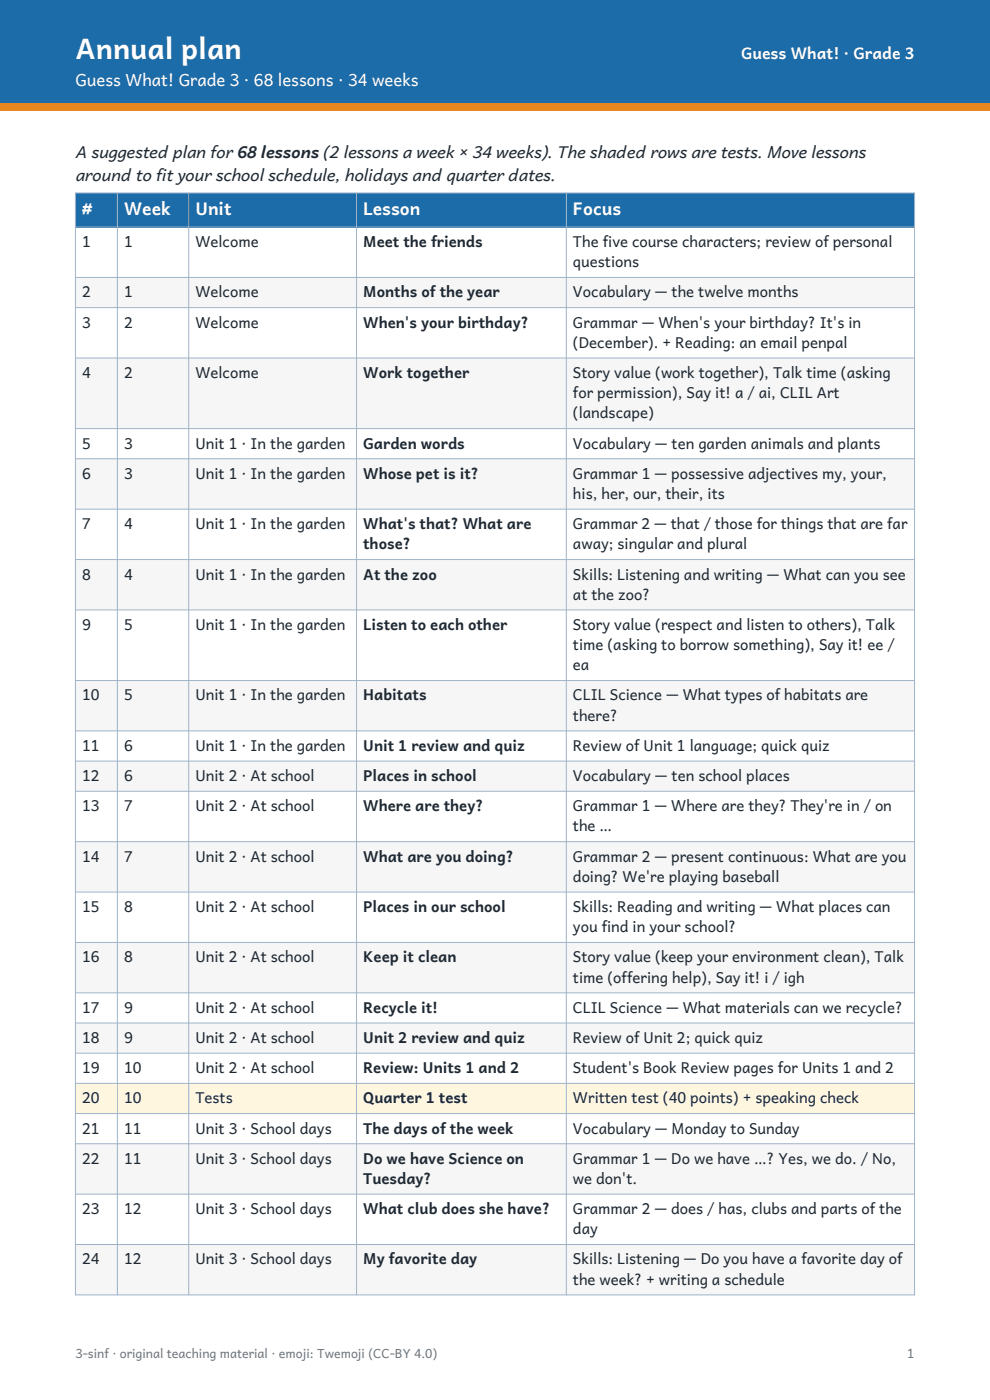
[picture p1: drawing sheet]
<svg xmlns="http://www.w3.org/2000/svg" width="210mm" height="297mm" viewBox="0 0 210 297" stroke-linecap="round" stroke-linejoin="round" font-family="sans-serif">
<defs><g id="words">
<text font-size="6" fill="#fff" x="16" y="12.5">Annual plan</text>
<g font-size="3.7" fill="#fff">
<text x="17.4" y="45.7">#</text>
<text x="26.3" y="45.7">Week</text>
<text x="41.4" y="45.7">Unit</text>
<text x="77" y="45.7">Lesson</text>
<text x="121.5" y="45.7">Focus</text>
</g>
<text font-size="3.5" fill="#fff" x="16" y="18.3">Guess What! Grade 3 · 68 lessons · 34 weeks</text>
<g font-size="3.5" fill="#1f2933">
<text x="16" y="33.5">A suggested plan for 68 lessons (2 lessons a week × 34 weeks). The shaded rows are tests. Move lessons</text>
<text x="16" y="38.5">around to fit your school schedule, holidays and quarter dates.</text>
</g>
<text font-size="3.4" fill="#fff" x="157.2" y="12.5">Guess What! · Grade 3</text>
<g font-size="3.2" fill="#1f2933">
<text x="17.4" y="52.4">1</text>
<text x="26.3" y="52.4">1</text>
<text x="41.4" y="52.4">Welcome</text>
<text x="77" y="52.4">Meet the friends</text>
<text x="121.5" y="52.4">The five course characters; review of personal</text>
<text x="121.5" y="56.7">questions</text>
<text x="17.4" y="63.1">2</text>
<text x="26.3" y="63.1">1</text>
<text x="41.4" y="63.1">Welcome</text>
<text x="77" y="63.1">Months of the year</text>
<text x="121.5" y="63.1">Vocabulary — the twelve months</text>
<text x="17.4" y="69.5">3</text>
<text x="26.3" y="69.5">2</text>
<text x="41.4" y="69.5">Welcome</text>
<text x="77" y="69.5">When's your birthday?</text>
<text x="121.5" y="69.5">Grammar — When's your birthday? It's in</text>
<text x="121.5" y="73.8">(December). + Reading: an email penpal</text>
<text x="17.4" y="80.2">4</text>
<text x="26.3" y="80.2">2</text>
<text x="41.4" y="80.2">Welcome</text>
<text x="77" y="80.2">Work together</text>
<text x="121.5" y="80.2">Story value (work together), Talk time (asking</text>
<text x="121.5" y="84.5">for permission), Say it! a / ai, CLIL Art</text>
<text x="121.5" y="88.8">(landscape)</text>
<text x="17.4" y="95.2">5</text>
<text x="26.3" y="95.2">3</text>
<text x="41.4" y="95.2">Unit 1 · In the garden</text>
<text x="77" y="95.2">Garden words</text>
<text x="121.5" y="95.2">Vocabulary — ten garden animals and plants</text>
<text x="17.4" y="101.6">6</text>
<text x="26.3" y="101.6">3</text>
<text x="41.4" y="101.6">Unit 1 · In the garden</text>
<text x="77" y="101.6">Whose pet is it?</text>
<text x="121.5" y="101.6">Grammar 1 — possessive adjectives my, your,</text>
<text x="121.5" y="105.8">his, her, our, their, its</text>
<text x="17.4" y="112.3">7</text>
<text x="26.3" y="112.3">4</text>
<text x="41.4" y="112.3">Unit 1 · In the garden</text>
<text x="77" y="112.3">What's that? What are</text>
<text x="121.5" y="112.3">Grammar 2 — that / those for things that are far</text>
<text x="77" y="116.5">those?</text>
<text x="121.5" y="116.5">away; singular and plural</text>
<text x="17.4" y="122.9">8</text>
<text x="26.3" y="122.9">4</text>
<text x="41.4" y="122.9">Unit 1 · In the garden</text>
<text x="77" y="122.9">At the zoo</text>
<text x="121.5" y="122.9">Skills: Listening and writing — What can you see</text>
<text x="121.5" y="127.2">at the zoo?</text>
<text x="17.4" y="133.6">9</text>
<text x="26.3" y="133.6">5</text>
<text x="41.4" y="133.6">Unit 1 · In the garden</text>
<text x="77" y="133.6">Listen to each other</text>
<text x="121.5" y="133.6">Story value (respect and listen to others), Talk</text>
<text x="121.5" y="137.9">time (asking to borrow something), Say it! ee /</text>
<text x="121.5" y="142.2">ea</text>
<text x="17.4" y="148.6">10</text>
<text x="26.3" y="148.6">5</text>
<text x="41.4" y="148.6">Unit 1 · In the garden</text>
<text x="77" y="148.6">Habitats</text>
<text x="121.5" y="148.6">CLIL Science — What types of habitats are</text>
<text x="121.5" y="152.9">there?</text>
<text x="17.4" y="159.3">11</text>
<text x="26.3" y="159.3">6</text>
<text x="41.4" y="159.3">Unit 1 · In the garden</text>
<text x="77" y="159.3">Unit 1 review and quiz</text>
<text x="121.5" y="159.3">Review of Unit 1 language; quick quiz</text>
<text x="17.4" y="165.7">12</text>
<text x="26.3" y="165.7">6</text>
<text x="41.4" y="165.7">Unit 2 · At school</text>
<text x="77" y="165.7">Places in school</text>
<text x="121.5" y="165.7">Vocabulary — ten school places</text>
<text x="17.4" y="172.1">13</text>
<text x="26.3" y="172.1">7</text>
<text x="41.4" y="172.1">Unit 2 · At school</text>
<text x="77" y="172.1">Where are they?</text>
<text x="121.5" y="172.1">Grammar 1 — Where are they? They're in / on</text>
<text x="121.5" y="176.4">the …</text>
<text x="17.4" y="182.8">14</text>
<text x="26.3" y="182.8">7</text>
<text x="41.4" y="182.8">Unit 2 · At school</text>
<text x="77" y="182.8">What are you doing?</text>
<text x="121.5" y="182.8">Grammar 2 — present continuous: What are you</text>
<text x="121.5" y="187.1">doing? We're playing baseball</text>
<text x="17.4" y="193.5">15</text>
<text x="26.3" y="193.5">8</text>
<text x="41.4" y="193.5">Unit 2 · At school</text>
<text x="77" y="193.5">Places in our school</text>
<text x="121.5" y="193.5">Skills: Reading and writing — What places can</text>
<text x="121.5" y="197.8">you find in your school?</text>
<text x="17.4" y="204.2">16</text>
<text x="26.3" y="204.2">8</text>
<text x="41.4" y="204.2">Unit 2 · At school</text>
<text x="77" y="204.2">Keep it clean</text>
<text x="121.5" y="204.2">Story value (keep your environment clean), Talk</text>
<text x="121.5" y="208.5">time (offering help), Say it! i / igh</text>
<text x="17.4" y="214.9">17</text>
<text x="26.3" y="214.9">9</text>
<text x="41.4" y="214.9">Unit 2 · At school</text>
<text x="77" y="214.9">Recycle it!</text>
<text x="121.5" y="214.9">CLIL Science — What materials can we recycle?</text>
<text x="17.4" y="221.3">18</text>
<text x="26.3" y="221.3">9</text>
<text x="41.4" y="221.3">Unit 2 · At school</text>
<text x="77" y="221.3">Unit 2 review and quiz</text>
<text x="121.5" y="221.3">Review of Unit 2; quick quiz</text>
<text x="17.4" y="227.7">19</text>
<text x="26.3" y="227.7">10</text>
<text x="41.4" y="227.7">Unit 2 · At school</text>
<text x="77" y="227.7">Review: Units 1 and 2</text>
<text x="121.5" y="227.7">Student's Book Review pages for Units 1 and 2</text>
<text x="17.4" y="234.1">20</text>
<text x="26.3" y="234.1">10</text>
<text x="41.4" y="234.1">Tests</text>
<text x="77" y="234.1">Quarter 1 test</text>
<text x="121.5" y="234.1">Written test (40 points) + speaking check</text>
<text x="17.4" y="240.5">21</text>
<text x="26.3" y="240.5">11</text>
<text x="41.4" y="240.5">Unit 3 · School days</text>
<text x="77" y="240.5">The days of the week</text>
<text x="121.5" y="240.5">Vocabulary — Monday to Sunday</text>
<text x="17.4" y="246.9">22</text>
<text x="26.3" y="246.9">11</text>
<text x="41.4" y="246.9">Unit 3 · School days</text>
<text x="77" y="246.9">Do we have Science on</text>
<text x="77" y="251.2">Tuesday?</text>
<text x="121.5" y="246.9">Grammar 1 — Do we have …? Yes, we do. / No,</text>
<text x="121.5" y="251.2">we don't.</text>
<text x="17.4" y="257.6">23</text>
<text x="26.3" y="257.6">12</text>
<text x="41.4" y="257.6">Unit 3 · School days</text>
<text x="77" y="257.6">What club does she have?</text>
<text x="121.5" y="257.6">Grammar 2 — does / has, clubs and parts of the</text>
<text x="121.5" y="261.8">day</text>
<text x="17.4" y="268.2">24</text>
<text x="26.3" y="268.2">12</text>
<text x="41.4" y="268.2">Unit 3 · School days</text>
<text x="77" y="268.2">My favorite day</text>
<text x="121.5" y="268.2">Skills: Listening — Do you have a favorite day of</text>
<text x="121.5" y="272.5">the week? + writing a schedule</text>
</g>
<g font-size="2.6" fill="#6b7785">
<text x="16" y="288">3-sinf · original teaching material · emoji: Twemoji (CC-BY 4.0)</text>
<text x="192.4" y="288">1</text>
</g>
</g></defs>
<path d="M0 0h210v22h-210z" fill-rule="evenodd" fill="#1b6ca8"/>
<path d="M0 22h210v1.5h-210z" fill-rule="evenodd" fill="#e8871e"/>
<path d="M16 48.2h178v10.7h-178z" fill-rule="evenodd" fill="#fff"/>
<path d="M16 58.9h178v6.4h-178z" fill-rule="evenodd" fill="#f6f6f6"/>
<path d="M16 65.3h178v10.6h-178z" fill-rule="evenodd" fill="#fff"/>
<path d="M16 75.9h178v15h-178z" fill-rule="evenodd" fill="#f6f6f6"/>
<path d="M16 90.9h178v6.4h-178z" fill-rule="evenodd" fill="#fff"/>
<path d="M16 97.3h178v10.7h-178z" fill-rule="evenodd" fill="#f6f6f6"/>
<path d="M16 108h178v10.7h-178z" fill-rule="evenodd" fill="#fff"/>
<path d="M16 118.7h178v10.7h-178z" fill-rule="evenodd" fill="#f6f6f6"/>
<path d="M16 129.4h178v15h-178z" fill-rule="evenodd" fill="#fff"/>
<path d="M16 144.4h178v10.7h-178z" fill-rule="evenodd" fill="#f6f6f6"/>
<path d="M16 155.1h178v6.4h-178z" fill-rule="evenodd" fill="#fff"/>
<path d="M16 161.5h178v6.4h-178z" fill-rule="evenodd" fill="#f6f6f6"/>
<path d="M16 167.9h178v10.7h-178z" fill-rule="evenodd" fill="#fff"/>
<path d="M16 178.6h178v10.6h-178z" fill-rule="evenodd" fill="#f6f6f6"/>
<path d="M16 189.2h178v10.7h-178z" fill-rule="evenodd" fill="#fff"/>
<path d="M16 199.9h178v10.7h-178z" fill-rule="evenodd" fill="#f6f6f6"/>
<path d="M16 210.6h178v6.4h-178z" fill-rule="evenodd" fill="#fff"/>
<path d="M16 217h178v6.4h-178z" fill-rule="evenodd" fill="#f6f6f6"/>
<path d="M16 223.4h178v6.4h-178z" fill-rule="evenodd" fill="#fff"/>
<path d="M16 229.8h178v6.4h-178z" fill-rule="evenodd" fill="#f6f6f6"/>
<path d="M16 236.2h178v6.4h-178z" fill-rule="evenodd" fill="#fff"/>
<path d="M16 242.6h178v10.7h-178z" fill-rule="evenodd" fill="#f6f6f6"/>
<path d="M16 253.3h178v10.7h-178z" fill-rule="evenodd" fill="#fff"/>
<path d="M16 264h178v10.7h-178z" fill-rule="evenodd" fill="#f6f6f6"/>
<path d="M16 40.9h178v7.3h-178z" fill-rule="evenodd" fill="#1b6ca8"/>
<g fill="#fff6e0">
<path d="M16 229.8h8.9v6.4h-8.9z" fill-rule="evenodd"/>
<path d="M24.9 229.8h15.1v6.4h-15.1z" fill-rule="evenodd"/>
<path d="M40 229.8h35.6v6.4h-35.6z" fill-rule="evenodd"/>
<path d="M75.6 229.8h44.5v6.4h-44.5z" fill-rule="evenodd"/>
<path d="M120.1 229.8h73.9v6.4h-73.9z" fill-rule="evenodd"/>
</g>
<g fill="none" stroke="#9fb3c8" stroke-width=".21">
<path d="M16 40.9h178v233.8h-178zM16 48.2h178M16 58.9h178M24.9 40.9v233.8M40 40.9v233.8M75.6 40.9v233.8M120.1 40.9v233.8M16 65.3h178M16 75.9h178M16 90.9h178M16 97.3h178M16 108h178"/>
<path d="M16 118.7h178M16 129.4h178M16 144.4h178M16 155.1h178M16 161.5h178M16 167.9h178M16 178.6h178M16 189.2h178M16 199.9h178M16 210.6h178M16 217h178M16 223.4h178"/>
<path d="M16 229.8h178M16 236.2h178M16 242.6h178M16 253.3h178M16 264h178"/>
</g>
<use href="#words"/>
</svg>
